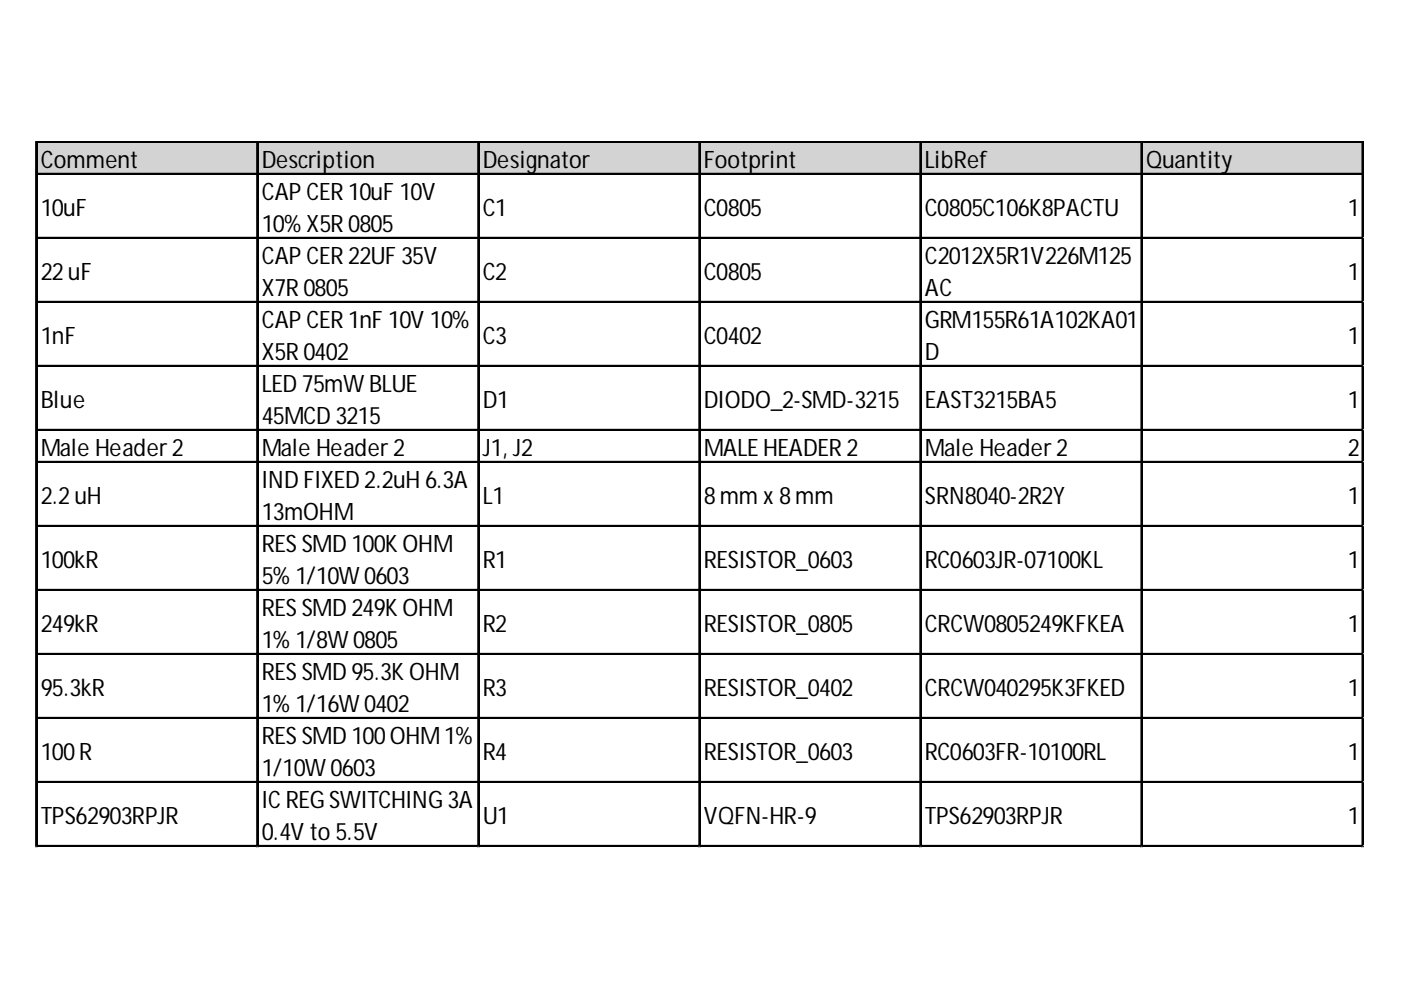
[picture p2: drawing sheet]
<svg xmlns="http://www.w3.org/2000/svg" width="297mm" height="210mm" viewBox="0 0 297 210" stroke-linecap="round" stroke-linejoin="round" font-family="sans-serif">
<defs><g id="words">
<g font-size="5.1">
<text x="8.6" y="35.5">Comment</text>
<text x="55.5" y="35.5">Description</text>
<text x="102.4" y="35.5">Designator</text>
<text x="149.2" y="35.5">Footprint</text>
<text x="196.1" y="35.5">LibRef</text>
<text x="243" y="35.5">Quantity</text>
<text x="8.6" y="45.7">10uF</text>
<text x="55.5" y="42.3">CAPCER10uF10V</text>
<text x="102.4" y="45.7">C1</text>
<text x="149.2" y="45.7">C0805</text>
<text x="196.1" y="45.7">C0805C106K8PACTU</text>
<text x="285.8" y="45.7">1</text>
<text x="55.5" y="49.1">10%X5R0805</text>
<text x="8.6" y="59.3">22uF</text>
<text x="55.5" y="55.9">CAPCER22UF35V</text>
<text x="102.4" y="59.3">C2</text>
<text x="149.2" y="59.3">C0805</text>
<text x="196.1" y="55.9">C2012X5R1V226M125</text>
<text x="285.8" y="59.3">1</text>
<text x="55.5" y="62.7">X7R0805</text>
<text x="196.1" y="62.7">AC</text>
<text x="55.5" y="69.5">CAPCER1nF10V10%</text>
<text x="196.1" y="69.5">GRM155R61A102KA01</text>
<text x="8.6" y="72.9">1nF</text>
<text x="55.5" y="76.3">X5R0402</text>
<text x="102.4" y="72.9">C3</text>
<text x="149.2" y="72.9">C0402</text>
<text x="196.1" y="76.3">D</text>
<text x="285.8" y="72.9">1</text>
<text x="55.5" y="83">LED75mWBLUE</text>
<text x="8.6" y="86.4">Blue</text>
<text x="55.5" y="89.8">45MCD3215</text>
<text x="102.4" y="86.4">D1</text>
<text x="149.2" y="86.4">DIODO_2-SMD-3215</text>
<text x="196.1" y="86.4">EAST3215BA5</text>
<text x="285.8" y="86.4">1</text>
<text x="8.6" y="96.6">MaleHeader2</text>
<text x="55.5" y="96.6">MaleHeader2</text>
<text x="102.4" y="96.6">J1, J2</text>
<text x="149.2" y="96.6">MALEHEADER2</text>
<text x="196.1" y="96.6">MaleHeader2</text>
<text x="285.8" y="96.6">2</text>
<text x="8.6" y="106.8">2.2uH</text>
<text x="55.5" y="103.4">INDFIXED2.2uH6.3A</text>
<text x="102.4" y="106.8">L1</text>
<text x="149.2" y="106.8">8mmx8mm</text>
<text x="196.1" y="106.8">SRN8040-2R2Y</text>
<text x="285.8" y="106.8">1</text>
<text x="55.5" y="110.2">13mOHM</text>
<text x="55.5" y="117">RESSMD100KOHM</text>
<text x="8.6" y="120.4">100kR</text>
<text x="55.5" y="123.8">5%1/10W0603</text>
<text x="102.4" y="120.4">R1</text>
<text x="149.2" y="120.4">RESISTOR_0603</text>
<text x="196.1" y="120.4">RC0603JR-07100KL</text>
<text x="285.8" y="120.4">1</text>
<text x="55.5" y="130.5">RESSMD249KOHM</text>
<text x="8.6" y="133.9">249kR</text>
<text x="55.5" y="137.3">1%1/8W0805</text>
<text x="102.4" y="133.9">R2</text>
<text x="149.2" y="133.9">RESISTOR_0805</text>
<text x="196.1" y="133.9">CRCW0805249KFKEA</text>
<text x="285.8" y="133.9">1</text>
<text x="8.6" y="147.5">95.3kR</text>
<text x="55.5" y="144.1">RESSMD95.3KOHM</text>
<text x="102.4" y="147.5">R3</text>
<text x="149.2" y="147.5">RESISTOR_0402</text>
<text x="196.1" y="147.5">CRCW040295K3FKED</text>
<text x="285.8" y="147.5">1</text>
<text x="55.5" y="150.9">1%1/16W0402</text>
<text x="8.6" y="161.1">100R</text>
<text x="55.5" y="157.7">RESSMD100OHM1%</text>
<text x="102.4" y="161.1">R4</text>
<text x="149.2" y="161.1">RESISTOR_0603</text>
<text x="196.1" y="161.1">RC0603FR-10100RL</text>
<text x="285.8" y="161.1">1</text>
<text x="55.5" y="164.5">1/10W0603</text>
<text x="55.5" y="171.3">ICREGSWITCHING3A</text>
<text x="8.6" y="174.6">TPS62903RPJR</text>
<text x="55.5" y="178">0.4Vto5.5V</text>
<text x="102.4" y="174.6">U1</text>
<text x="149.2" y="174.6">VQFN-HR-9</text>
<text x="196.1" y="174.6">TPS62903RPJR</text>
<text x="285.8" y="174.6">1</text>
</g>
</g></defs>
<path d="M7.9 30.3h281.3v6.8h-281.3z" fill="#d3d3d3"/>
<g fill="none" stroke="#000" stroke-width=".34">
<path d="M7.6 30v149.6M7.8 30v149.6M8 30h281.2M8 30.2h281.2M8 36.8h281.2M8 37h281.2M54.5 30.4v149.2M54.7 30.4v149.2M101.4 30.4v149.2M101.5 30.4v149.2M148.2 30.4v149.2M148.4 30.4v149.2"/>
<path d="M195.1 30.4v149.2M195.3 30.4v149.2M242 30.4v149.2M242.1 30.4v149.2M288.8 30.4v149.2M289 30.4v149.2M8 50.4h281.2M8 50.5h281.2M8 63.9h281.2M8 64.1h281.2M8 77.5h281.2M8 77.7h281.2"/>
<path d="M8 91.1h281.2M8 91.3h281.2M8 97.9h281.2M8 98h281.2M8 111.4h281.2M8 111.6h281.2M8 125h281.2M8 125.2h281.2M8 138.6h281.2M8 138.8h281.2M8 152.2h281.2M8 152.3h281.2"/>
<path d="M8 165.7h281.2M8 165.9h281.2M8 179.3h281.2M8 179.5h281.2"/>
</g>
<path d="M7.6 179.6v.1" fill="none" stroke="#d4d4d4" stroke-width=".34"/>
<path d="M7.6 179.6l.4 .1z" fill="#d4d4d4"/>
<path d="M54.5 179.6v.1" fill="none" stroke="#d4d4d4" stroke-width=".34"/>
<path d="M54.5 179.6l.3 .1z" fill="#d4d4d4"/>
<path d="M101.4 179.6v.1" fill="none" stroke="#d4d4d4" stroke-width=".34"/>
<path d="M101.4 179.6l.3 .1z" fill="#d4d4d4"/>
<path d="M148.2 179.6v.1" fill="none" stroke="#d4d4d4" stroke-width=".34"/>
<path d="M148.2 179.6l.4 .1z" fill="#d4d4d4"/>
<path d="M195.1 179.6v.1" fill="none" stroke="#d4d4d4" stroke-width=".34"/>
<path d="M195.1 179.6l.3 .1z" fill="#d4d4d4"/>
<path d="M242 179.6v.1" fill="none" stroke="#d4d4d4" stroke-width=".34"/>
<path d="M242 179.6l.3 .1z" fill="#d4d4d4"/>
<path d="M288.8 179.6v.1" fill="none" stroke="#d4d4d4" stroke-width=".34"/>
<path d="M288.8 179.6l.4 .1z" fill="#d4d4d4"/>
<path d="M289.2 50.4h.1" fill="none" stroke="#d4d4d4" stroke-width=".34"/>
<path d="M289.2 50.4v.3z" fill="#d4d4d4"/>
<path d="M289.2 63.9h.1" fill="none" stroke="#d4d4d4" stroke-width=".34"/>
<path d="M289.2 63.9v.4z" fill="#d4d4d4"/>
<path d="M289.2 77.5h.1" fill="none" stroke="#d4d4d4" stroke-width=".34"/>
<path d="M289.2 77.5v.4z" fill="#d4d4d4"/>
<path d="M289.2 91.1h.1" fill="none" stroke="#d4d4d4" stroke-width=".34"/>
<path d="M289.2 91.1v.3z" fill="#d4d4d4"/>
<path d="M289.2 97.9h.1" fill="none" stroke="#d4d4d4" stroke-width=".34"/>
<path d="M289.2 97.9v.3z" fill="#d4d4d4"/>
<path d="M289.2 111.4h.1" fill="none" stroke="#d4d4d4" stroke-width=".34"/>
<path d="M289.2 111.4v.4z" fill="#d4d4d4"/>
<path d="M289.2 125h.1" fill="none" stroke="#d4d4d4" stroke-width=".34"/>
<path d="M289.2 125v.4z" fill="#d4d4d4"/>
<path d="M289.2 138.6h.1" fill="none" stroke="#d4d4d4" stroke-width=".34"/>
<path d="M289.2 138.6v.3z" fill="#d4d4d4"/>
<path d="M289.2 152.2h.1" fill="none" stroke="#d4d4d4" stroke-width=".34"/>
<path d="M289.2 152.2v.3z" fill="#d4d4d4"/>
<path d="M289.2 165.7h.1" fill="none" stroke="#d4d4d4" stroke-width=".34"/>
<path d="M289.2 165.7v.4z" fill="#d4d4d4"/>
<path d="M289.2 179.3h.1" fill="none" stroke="#d4d4d4" stroke-width=".34"/>
<path d="M289.2 179.3v.3z" fill="#d4d4d4"/>
<use href="#words"/>
</svg>
